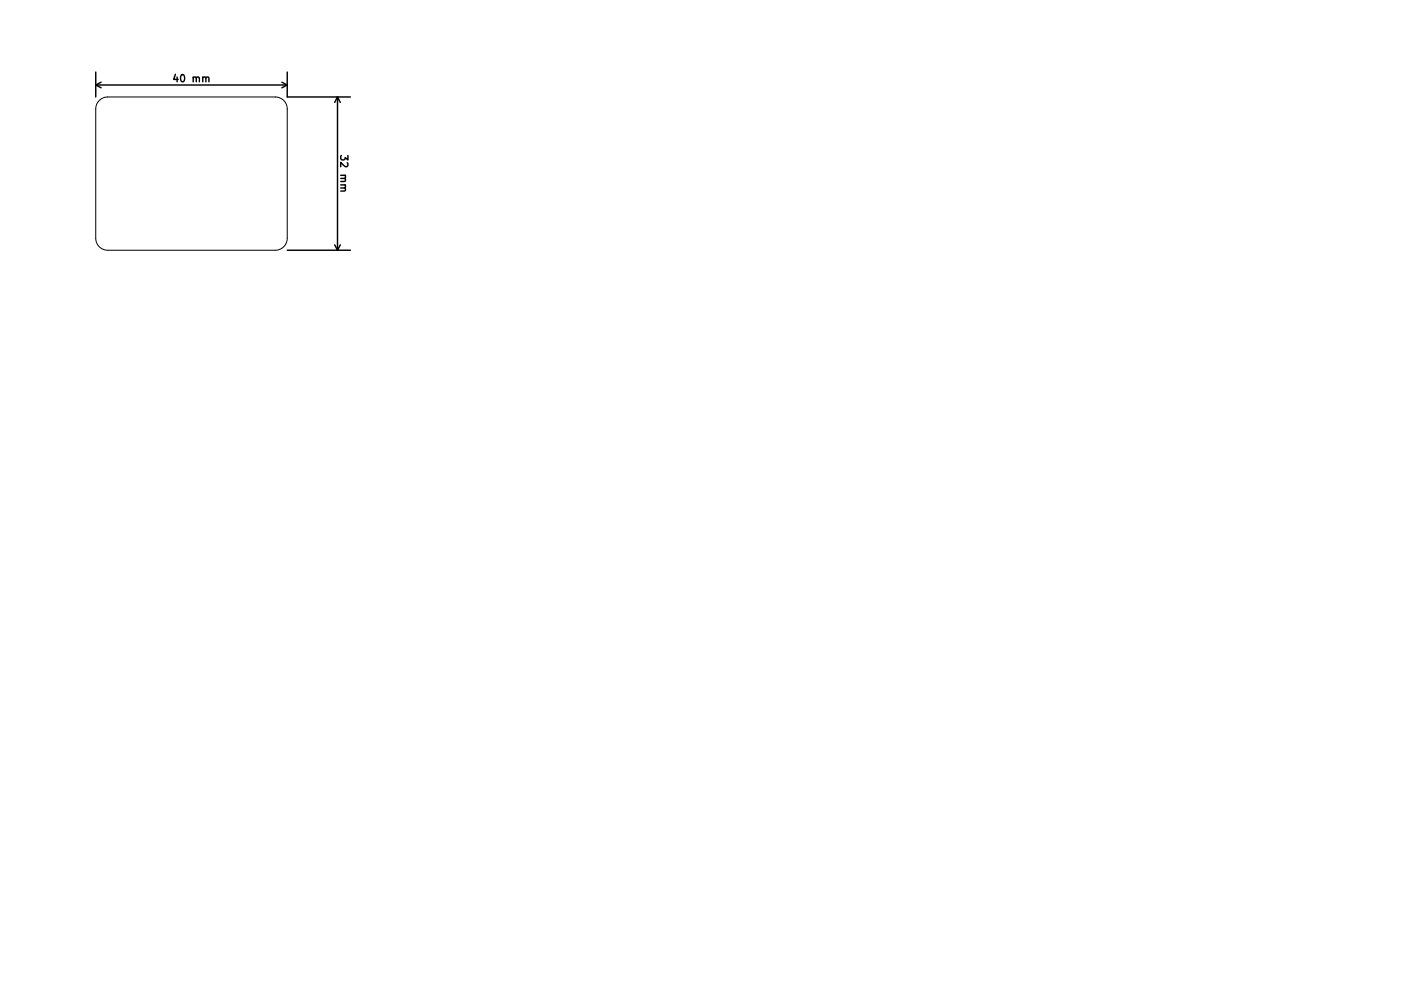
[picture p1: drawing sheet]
<svg xmlns="http://www.w3.org/2000/svg" width="297mm" height="210mm" viewBox="0 0 297 210" stroke-linecap="round" stroke-linejoin="round" font-family="sans-serif">
<defs><g id="words">
<g font-size="2.1">
<text x="36.7" y="17.1">40 mm</text>
<text x="71.1" y="32.9" transform="rotate(90 71.1 32.9)">32 mm</text>
</g>
</g></defs>
<g fill="none" stroke="#000" stroke-width=".3">
<path d="M20 17.7h40M20 15v5.2M20 17.7l1.1 .6M21.1 17.2l-1.1 .5M58.9 17.2l1.1 .5M60 15v5.2h13.2M60 17.7l-1.1 .6M70.5 20.2v32M70.5 20.2l-.6 1.2M70.5 20.2l.6 1.2M60 52.2h13.2M69.9 51.1l.6 1.1"/>
<path d="M71.1 51.1l-.6 1.1"/>
</g>
<path d="M20.7 21l.7-.5 1.1-.3h35a2.5 2.5 0 0 1 2.5 2.5v27a2.5 2.5 0 0 1-2.5 2.5h-35a2.5 2.5 0 0 1-2.5-2.5v-27l.2-.8z" fill="none" stroke="#000" stroke-width=".21"/>
<use href="#words"/>
</svg>
